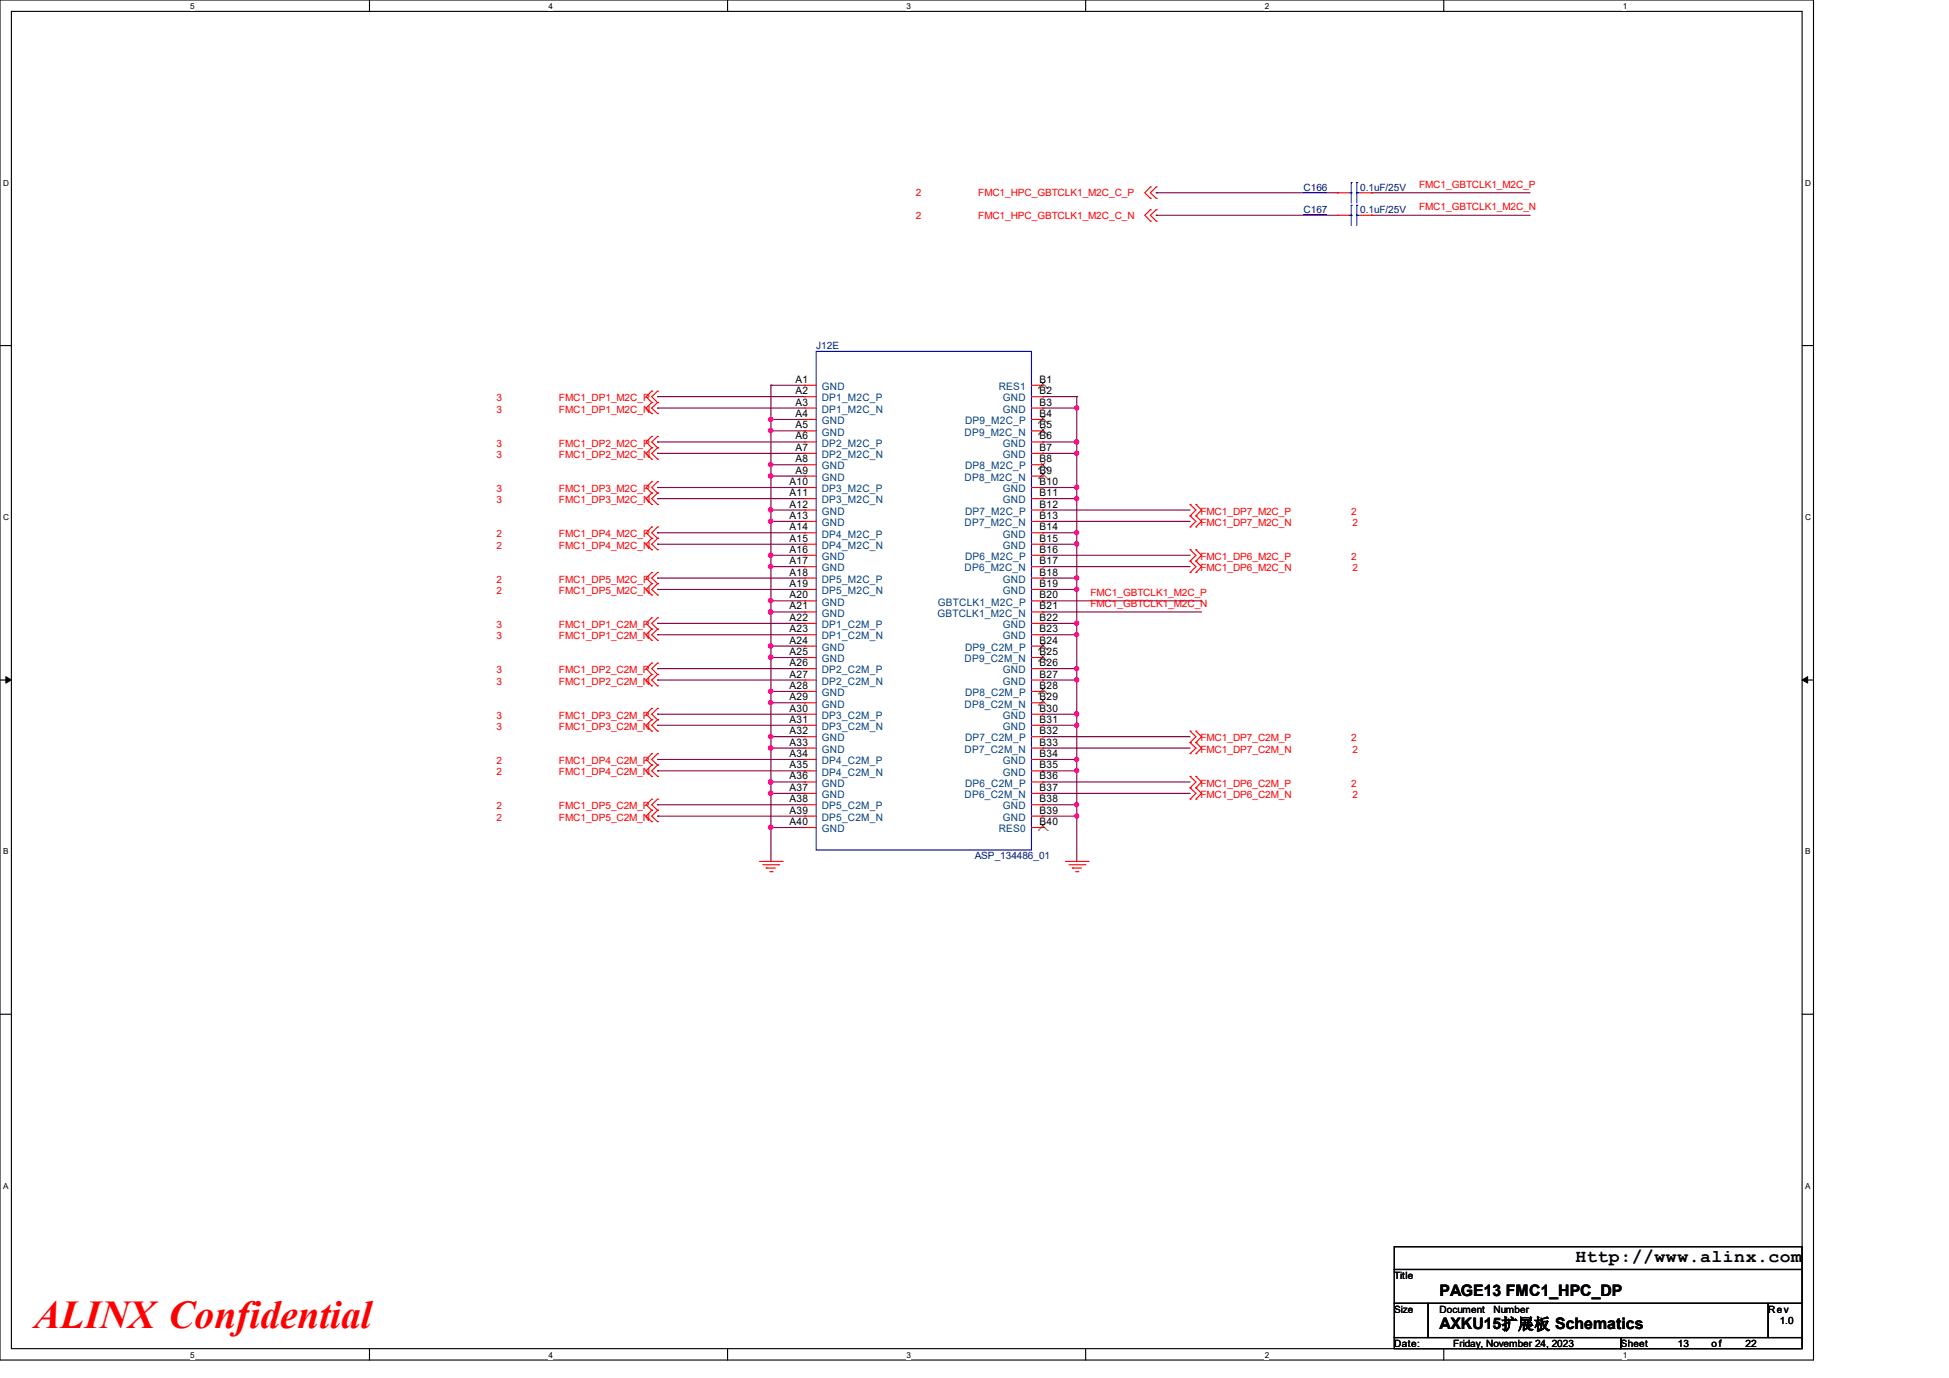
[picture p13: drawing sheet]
<svg xmlns="http://www.w3.org/2000/svg" width="297mm" height="210mm" viewBox="0 0 297 210" stroke-linecap="round" stroke-linejoin="round" font-family="sans-serif">
<defs><g id="words">
<text font-size="6" fill="#f00" x="5.2" y="202.3">ALINX Confidential</text>
<text font-size="2.8" x="240.1" y="192.3">Http://www.alinx.com</text>
<g font-size="2.4">
<text x="219.4" y="197.4">PAGE13 FMC1_HPC_DP</text>
<text x="219.4" y="202.6">AXKU15扩展板 Schematics</text>
</g>
<g font-size="1.6">
<text x="121.2" y="58.3">A1</text>
<text x="158.4" y="58.3">B1</text>
<text x="121.2" y="60.1">A2</text>
<text x="121.2" y="61.8">A3</text>
<text x="121.2" y="63.5">A4</text>
<text x="121.2" y="65.3">A5</text>
<text x="158.4" y="60.1">B2</text>
<text x="158.4" y="61.8">B3</text>
<text x="158.4" y="63.5">B4</text>
<text x="158.4" y="65.3">B5</text>
<text x="121.2" y="67">A6</text>
<text x="121.2" y="68.7">A7</text>
<text x="121.2" y="70.4">A8</text>
<text x="158.4" y="67">B6</text>
<text x="158.4" y="68.7">B7</text>
<text x="158.4" y="70.4">B8</text>
<text x="120.3" y="73.9">A10</text>
<text x="120.3" y="75.6">A11</text>
<text x="120.3" y="77.3">A12</text>
<text x="121.2" y="72.2">A9</text>
<text x="158.4" y="72.2">B9</text>
<text x="158.4" y="73.9">B10</text>
<text x="158.4" y="75.6">B11</text>
<text x="158.4" y="77.3">B12</text>
<text x="120.3" y="79.1">A13</text>
<text x="120.3" y="80.8">A14</text>
<text x="120.3" y="82.6">A15</text>
<text x="158.4" y="79.1">B13</text>
<text x="158.4" y="80.8">B14</text>
<text x="158.4" y="82.6">B15</text>
<text x="120.3" y="84.2">A16</text>
<text x="120.3" y="86">A17</text>
<text x="120.3" y="87.7">A18</text>
<text x="120.3" y="89.5">A19</text>
<text x="158.4" y="84.2">B16</text>
<text x="158.4" y="86">B17</text>
<text x="158.4" y="87.7">B18</text>
<text x="158.4" y="89.5">B19</text>
<text x="120.3" y="91.2">A20</text>
<text x="120.3" y="92.9">A21</text>
<text x="120.3" y="94.6">A22</text>
<text x="158.4" y="91.2">B20</text>
<text x="158.4" y="92.9">B21</text>
<text x="158.4" y="94.6">B22</text>
<text x="120.3" y="96.4">A23</text>
<text x="120.3" y="98.1">A24</text>
<text x="120.3" y="99.8">A25</text>
<text x="120.3" y="101.5">A26</text>
<text x="158.4" y="96.4">B23</text>
<text x="158.4" y="98.1">B24</text>
<text x="158.4" y="99.8">B25</text>
<text x="158.4" y="101.5">B26</text>
<text x="120.3" y="103.3">A27</text>
<text x="120.3" y="105">A28</text>
<text x="120.3" y="106.7">A29</text>
<text x="158.4" y="103.3">B27</text>
<text x="158.4" y="105">B28</text>
<text x="158.4" y="106.7">B29</text>
<text x="120.3" y="108.5">A30</text>
<text x="120.3" y="110.2">A31</text>
<text x="120.3" y="111.9">A32</text>
<text x="120.3" y="113.6">A33</text>
<text x="158.4" y="108.5">B30</text>
<text x="158.4" y="110.2">B31</text>
<text x="158.4" y="111.9">B32</text>
<text x="158.4" y="113.6">B33</text>
<text x="120.3" y="115.4">A34</text>
<text x="120.3" y="117.1">A35</text>
<text x="120.3" y="118.8">A36</text>
<text x="158.4" y="115.4">B34</text>
<text x="158.4" y="117.1">B35</text>
<text x="158.4" y="118.8">B36</text>
<text x="120.3" y="120.5">A37</text>
<text x="120.3" y="122.3">A38</text>
<text x="120.3" y="124">A39</text>
<text x="120.3" y="125.7">A40</text>
<text x="158.4" y="120.5">B37</text>
<text x="158.4" y="122.3">B38</text>
<text x="158.4" y="124">B39</text>
<text x="158.4" y="125.7">B40</text>
</g>
<g font-size="1.6" fill="#004080">
<text x="125.2" y="59.4">GND</text>
<text x="152.2" y="59.4">RES1</text>
<text x="125.2" y="61.2">DP1_M2C_P</text>
<text x="125.2" y="62.9">DP1_M2C_N</text>
<text x="125.2" y="64.6">GND</text>
<text x="147.1" y="64.6">DP9_M2C_P</text>
<text x="152.8" y="61.2">GND</text>
<text x="152.8" y="62.9">GND</text>
<text x="125.2" y="66.4">GND</text>
<text x="125.2" y="68.1">DP2_M2C_P</text>
<text x="125.2" y="69.8">DP2_M2C_N</text>
<text x="125.2" y="71.5">GND</text>
<text x="147" y="66.4">DP9_M2C_N</text>
<text x="147.1" y="71.5">DP8_M2C_P</text>
<text x="152.8" y="68.1">GND</text>
<text x="152.8" y="69.8">GND</text>
<text x="125.2" y="73.3">GND</text>
<text x="125.2" y="75">DP3_M2C_P</text>
<text x="125.2" y="76.7">DP3_M2C_N</text>
<text x="147" y="73.3">DP8_M2C_N</text>
<text x="152.8" y="75">GND</text>
<text x="152.8" y="76.7">GND</text>
<text x="125.2" y="78.4">GND</text>
<text x="125.2" y="80.2">GND</text>
<text x="125.2" y="81.9">DP4_M2C_P</text>
<text x="125.2" y="83.7">DP4_M2C_N</text>
<text x="147" y="80.2">DP7_M2C_N</text>
<text x="147.1" y="78.4">DP7_M2C_P</text>
<text x="152.8" y="81.9">GND</text>
<text x="152.8" y="83.7">GND</text>
<text x="125.2" y="85.3">GND</text>
<text x="125.2" y="87.1">GND</text>
<text x="125.2" y="88.8">DP5_M2C_P</text>
<text x="147" y="87.1">DP6_M2C_N</text>
<text x="147.1" y="85.3">DP6_M2C_P</text>
<text x="152.8" y="88.8">GND</text>
<text x="125.2" y="90.6">DP5_M2C_N</text>
<text x="125.2" y="92.3">GND</text>
<text x="125.2" y="94">GND</text>
<text x="125.2" y="95.7">DP1_C2M_P</text>
<text x="142.8" y="94">GBTCLK1_M2C_N</text>
<text x="142.9" y="92.3">GBTCLK1_M2C_P</text>
<text x="152.8" y="90.6">GND</text>
<text x="152.8" y="95.7">GND</text>
<text x="125.2" y="97.5">DP1_C2M_N</text>
<text x="125.2" y="99.2">GND</text>
<text x="125.2" y="100.9">GND</text>
<text x="147" y="100.9">DP9_C2M_N</text>
<text x="147.1" y="99.2">DP9_C2M_P</text>
<text x="152.8" y="97.5">GND</text>
<text x="125.2" y="102.6">DP2_C2M_P</text>
<text x="125.2" y="104.4">DP2_C2M_N</text>
<text x="125.2" y="106.1">GND</text>
<text x="125.2" y="107.8">GND</text>
<text x="147" y="107.8">DP8_C2M_N</text>
<text x="147.1" y="106.1">DP8_C2M_P</text>
<text x="152.8" y="102.6">GND</text>
<text x="152.8" y="104.4">GND</text>
<text x="125.2" y="109.6">DP3_C2M_P</text>
<text x="125.2" y="111.3">DP3_C2M_N</text>
<text x="125.2" y="113">GND</text>
<text x="147.1" y="113">DP7_C2M_P</text>
<text x="152.8" y="109.6">GND</text>
<text x="152.8" y="111.3">GND</text>
<text x="125.2" y="114.7">GND</text>
<text x="125.2" y="116.5">DP4_C2M_P</text>
<text x="125.2" y="118.2">DP4_C2M_N</text>
<text x="125.2" y="119.9">GND</text>
<text x="147" y="114.7">DP7_C2M_N</text>
<text x="147.1" y="119.9">DP6_C2M_P</text>
<text x="152.8" y="116.5">GND</text>
<text x="152.8" y="118.2">GND</text>
<text x="125.2" y="121.6">GND</text>
<text x="125.2" y="123.4">DP5_C2M_P</text>
<text x="125.2" y="125.1">DP5_C2M_N</text>
<text x="147" y="121.6">DP6_C2M_N</text>
<text x="152.8" y="123.4">GND</text>
<text x="152.8" y="125.1">GND</text>
<text x="125.2" y="126.8">GND</text>
<text x="152.2" y="126.8">RES0</text>
</g>
<g font-size="1.5" fill="#f00">
<text x="139.6" y="29.9">2</text>
<text x="149.1" y="29.9">FMC1_HPC_GBTCLK1_M2C_C_P</text>
<text x="216.3" y="28.6">FMC1_GBTCLK1_M2C_P</text>
<text x="139.6" y="33.4">2</text>
<text x="149.1" y="33.4">FMC1_HPC_GBTCLK1_M2C_C_N</text>
<text x="216.3" y="32">FMC1_GBTCLK1_M2C_N</text>
<text x="75.7" y="61.2">3</text>
<text x="75.7" y="62.9">3</text>
<text x="85.2" y="61.2">FMC1_DP1_M2C_P</text>
<text x="85.2" y="62.9">FMC1_DP1_M2C_N</text>
<text x="75.7" y="68.1">3</text>
<text x="75.7" y="69.8">3</text>
<text x="85.2" y="68.1">FMC1_DP2_M2C_P</text>
<text x="85.2" y="69.8">FMC1_DP2_M2C_N</text>
<text x="75.7" y="75">3</text>
<text x="75.7" y="76.7">3</text>
<text x="85.2" y="75">FMC1_DP3_M2C_P</text>
<text x="85.2" y="76.7">FMC1_DP3_M2C_N</text>
<text x="75.7" y="81.9">2</text>
<text x="75.7" y="83.6">2</text>
<text x="85.2" y="81.9">FMC1_DP4_M2C_P</text>
<text x="85.2" y="83.6">FMC1_DP4_M2C_N</text>
<text x="182.9" y="78.4">FMC1_DP7_M2C_P</text>
<text x="182.9" y="80.2">FMC1_DP7_M2C_N</text>
<text x="205.9" y="78.4">2</text>
<text x="206.1" y="80.2">2</text>
<text x="75.7" y="88.8">2</text>
<text x="85.2" y="88.8">FMC1_DP5_M2C_P</text>
<text x="182.9" y="85.3">FMC1_DP6_M2C_P</text>
<text x="182.9" y="87.1">FMC1_DP6_M2C_N</text>
<text x="205.9" y="85.3">2</text>
<text x="206.1" y="87.1">2</text>
<text x="75.7" y="90.5">2</text>
<text x="75.7" y="95.7">3</text>
<text x="85.2" y="90.5">FMC1_DP5_M2C_N</text>
<text x="85.2" y="95.7">FMC1_DP1_C2M_P</text>
<text x="166.2" y="90.8">FMC1_GBTCLK1_M2C_P</text>
<text x="166.2" y="92.5">FMC1_GBTCLK1_M2C_N</text>
<text x="75.7" y="97.5">3</text>
<text x="85.2" y="97.5">FMC1_DP1_C2M_N</text>
<text x="75.7" y="102.6">3</text>
<text x="75.7" y="104.4">3</text>
<text x="85.2" y="102.6">FMC1_DP2_C2M_P</text>
<text x="85.2" y="104.4">FMC1_DP2_C2M_N</text>
<text x="75.7" y="109.5">3</text>
<text x="75.7" y="111.3">3</text>
<text x="85.2" y="109.5">FMC1_DP3_C2M_P</text>
<text x="85.2" y="111.3">FMC1_DP3_C2M_N</text>
<text x="182.9" y="113">FMC1_DP7_C2M_P</text>
<text x="205.9" y="113">2</text>
<text x="75.7" y="116.4">2</text>
<text x="75.7" y="118.2">2</text>
<text x="85.2" y="116.4">FMC1_DP4_C2M_P</text>
<text x="85.2" y="118.2">FMC1_DP4_C2M_N</text>
<text x="182.9" y="119.9">FMC1_DP6_C2M_P</text>
<text x="182.9" y="114.7">FMC1_DP7_C2M_N</text>
<text x="205.9" y="119.9">2</text>
<text x="206.1" y="114.7">2</text>
<text x="75.7" y="123.4">2</text>
<text x="75.7" y="125.1">2</text>
<text x="85.2" y="123.4">FMC1_DP5_C2M_P</text>
<text x="85.2" y="125.1">FMC1_DP5_C2M_N</text>
<text x="182.9" y="121.6">FMC1_DP6_C2M_N</text>
<text x="206.1" y="121.6">2</text>
</g>
<g font-size="1.5" fill="#000080">
<text x="198.6" y="29">C166</text>
<text x="207.3" y="29">0.1uF/25V</text>
<text x="198.6" y="32.5">C167</text>
<text x="207.3" y="32.5">0.1uF/25V</text>
<text x="124.4" y="53.2">J12E</text>
<text x="148.6" y="130.9">ASP_134486_01</text>
</g>
<g font-size="1.5">
<text x="212.5" y="194.9">Title</text>
<text x="212.5" y="200">Size</text>
<text x="219.4" y="200">Document</text>
<text x="227.6" y="200">Number</text>
<text x="269.4" y="200">Rev</text>
<text x="271.2" y="201.8">1.0</text>
<text x="212.5" y="205.2">Date:</text>
<text x="221.5" y="205.2">Friday, November 24, 2023</text>
<text x="247" y="205.2">Sheet</text>
<text x="255.7" y="205.2">13</text>
<text x="260.8" y="205.2">of</text>
<text x="266" y="205.2">22</text>
</g>
<g font-size="1.3">
<text x="29" y="1.3">5</text>
<text x="83.6" y="1.3">4</text>
<text x="138.1" y="1.3">3</text>
<text x="192.7" y="1.3">2</text>
<text x="247.3" y="1.3">1</text>
<text x=".5" y="28.3">D</text>
<text x="275.1" y="28.3">D</text>
<text x=".5" y="79.2">C</text>
<text x="275.1" y="79.2">C</text>
<text x=".5" y="130.2">B</text>
<text x="275.1" y="130.2">B</text>
<text x=".5" y="181.1">A</text>
<text x="275.1" y="181.1">A</text>
<text x="29" y="206.9">5</text>
<text x="83.6" y="206.9">4</text>
<text x="138.1" y="206.9">3</text>
<text x="192.7" y="206.9">2</text>
<text x="247.3" y="206.9">1</text>
</g>
</g></defs>
<path d="M0 0h276.4v207.3h-276.4zM1.7 1.7h272.9v203.8h-272.9z" fill="none" stroke="#000" stroke-width=".17"/>
<g fill="#fff">
<path d="M29 .2h.7v1.4h-.7z"/>
<path d="M29 205.7h.7v1.4h-.7z"/>
</g>
<path d="M56.3 0v1.7M56.3 205.5v1.8" fill="none" stroke="#000" stroke-width=".17"/>
<g fill="#fff">
<path d="M83.6 .2h.6v1.4h-.6z"/>
<path d="M83.6 205.7h.6v1.4h-.6z"/>
</g>
<path d="M110.9 0v1.7M110.9 205.5v1.8" fill="none" stroke="#000" stroke-width=".17"/>
<g fill="#fff">
<path d="M138.1 .2h.7v1.4h-.7z"/>
<path d="M138.1 205.7h.7v1.4h-.7z"/>
</g>
<path d="M165.4 0v1.7M165.4 205.5v1.8" fill="none" stroke="#000" stroke-width=".17"/>
<g fill="#fff">
<path d="M192.7 .2h.7v1.4h-.7z"/>
<path d="M192.7 205.7h.7v1.4h-.7z"/>
</g>
<path d="M220 0v1.7M220 205.5v1.8" fill="none" stroke="#000" stroke-width=".17"/>
<g fill="#fff">
<path d="M247.3 .2h.6v1.4h-.6z"/>
<path d="M247.3 205.7h.6v1.4h-.6z"/>
<path d="M.5 27.2h.9v1.4h-.9z"/>
<path d="M275.1 27.2h.9v1.4h-.9z"/>
<path d="M.5 78.1h.9v1.4h-.9z"/>
<path d="M275.1 78.1h.9v1.4h-.9z"/>
</g>
<path d="M0 52.7h1.7M274.6 52.7h1.8" fill="none" stroke="#000" stroke-width=".17"/>
<g fill="#fff">
<path d="M.5 129.1h.8v1.4h-.8z"/>
<path d="M275.1 129.1h.8v1.4h-.8z"/>
</g>
<path d="M0 103.6h1.7M274.6 103.6h1.8" fill="none" stroke="#000" stroke-width=".17"/>
<path d="M.9 103.1l.8 .5-.8 .5zM274.6 103.6l.9-.5v1z" fill="#000" stroke="#000" stroke-width=".15"/>
<g fill="#fff">
<path d="M.5 180h.8v1.4h-.8z"/>
<path d="M275.1 180h.8v1.4h-.8z"/>
</g>
<path d="M0 154.6h1.7M274.6 154.6h1.8M212.5 190h62.1v3.5h-62.1zM212.5 193.5h62.1v5.1h-62.1zM212.5 198.6h5.1v5.2h-5.1zM217.6 198.6h51.9v5.2h-51.9zM269.5 198.6h5.1v5.2h-5.1zM212.5 203.8h34.5v1.7h-34.5zM247 203.8h27.6v1.7h-27.6z" fill="none" stroke="#000" stroke-width=".17"/>
<g fill="none" stroke="#800040" stroke-width=".17">
<path d="M176.2 29.4h.1M176.2 32.8h.1M176.2 29.4h27.6M176.2 32.8h27.6M209 29.4h.1M209 32.8h.1M209 29.4h24.2M209 32.8h24.2M117.5 58.7h.1M117.5 58.7v72.6M117.5 58.7h5.1M100.2 60.5h.1"/>
<path d="M100.2 62.2h.1M100.2 67.4h.1M100.2 69.1h.1M100.2 74.3h.1M100.2 76h.1M100.2 69.1h22.4M100.2 74.3h22.4M100.2 76h22.4M100.2 67.4h22.4M100.2 60.5h22.4M100.2 62.2h22.4M117.5 79.5h.1"/>
<path d="M117.5 77.7h.1M117.5 72.6h.1M117.5 70.8h.1M117.5 65.7h.1M117.5 63.9h.1M117.5 79.5h5.1M117.5 77.7h5.1M117.5 72.6h5.1M117.5 70.8h5.1M117.5 65.7h5.1M117.5 63.9h5.1M158.9 69.1h.1"/>
<path d="M158.9 74.3h.1M158.9 76h.1M158.9 67.4h.1M158.9 60.5h.1M158.9 62.2h.1M158.9 77.7h.1M158.9 79.5h.1M158.9 79.5h22.5M158.9 77.7h22.5M158.9 69.1h5.2M158.9 74.3h5.2M158.9 76h5.2"/>
<path d="M158.9 67.4h5.2M158.9 60.5h5.2M158.9 62.2h5.2M164.1 67.4h.1M164.1 69.1h.1M164.1 74.3h.1M164.1 76h.1M164.1 62.2h.1M164.1 60.5h.1M164.1 60.5v70.8M100.2 95h.1M100.2 96.7h.1"/>
<path d="M100.2 81.2h.1M100.2 82.9h.1M100.2 88.1h.1M100.2 89.8h.1M100.2 81.2h22.4M100.2 89.8h22.4M100.2 95h22.4M100.2 96.7h22.4M100.2 88.1h22.4M100.2 82.9h22.4M117.5 98.5h.1M117.5 93.3h.1"/>
<path d="M117.5 91.6h.1M117.5 84.6h.1M117.5 86.4h.1M117.5 98.5h5.1M117.5 93.3h5.1M117.5 84.6h5.1M117.5 91.6h5.1M117.5 86.4h5.1M158.9 81.2h.1M158.9 89.8h.1M158.9 95h.1M158.9 96.7h.1"/>
<path d="M158.9 88.1h.1M158.9 82.9h.1M158.9 91.6h.1M158.9 93.3h.1M158.9 84.6h.1M158.9 86.4h.1M158.9 93.3h24.2M158.9 84.6h22.5M158.9 81.2h5.2M158.9 89.8h5.2M158.9 95h5.2M158.9 96.7h5.2"/>
<path d="M158.9 88.1h5.2M158.9 91.6h24.2M158.9 86.4h22.5M158.9 82.9h5.2M164.1 88.1h.1M164.1 89.8h.1M164.1 95h.1M164.1 96.7h.1M164.1 82.9h.1M164.1 81.2h.1M100.2 101.9h.1M100.2 103.6h.1"/>
<path d="M100.2 108.8h.1M100.2 110.5h.1M100.2 115.7h.1M100.2 117.5h.1M100.2 108.8h22.4M100.2 101.9h22.4M100.2 110.5h22.4M100.2 115.7h22.4M100.2 117.5h22.4M100.2 103.6h22.4M117.5 119.2h.1M117.5 114h.1"/>
<path d="M117.5 112.3h.1M117.5 105.4h.1M117.5 100.2h.1M117.5 107.1h.1M117.5 119.2h5.1M117.5 114h5.1M117.5 105.4h5.1M117.5 100.2h5.1M117.5 112.3h5.1M117.5 107.1h5.1M158.9 108.8h.1M158.9 101.9h.1"/>
<path d="M158.9 110.5h.1M158.9 115.7h.1M158.9 117.5h.1M158.9 103.6h.1M158.9 112.3h.1M158.9 114h.1M158.9 119.2h.1M158.9 119.2h22.5M158.9 114h22.5M158.9 108.8h5.2M158.9 101.9h5.2M158.9 110.5h5.2"/>
<path d="M158.9 115.7h5.2M158.9 117.5h5.2M158.9 112.3h22.5M158.9 103.6h5.2M164.1 103.6h.1M164.1 101.9h.1M164.1 108.8h.1M164.1 110.5h.1M164.1 115.7h.1M164.1 117.5h.1M100.2 122.6h.1M100.2 124.4h.1"/>
<path d="M100.2 122.6h22.4M100.2 124.4h22.4M117.5 126.1h.1M117.5 120.9h.1M117.5 126.1h5.1M117.5 120.9h5.1M158.9 122.6h.1M158.9 124.4h.1M158.9 120.9h.1M158.9 122.6h5.2M158.9 120.9h22.5M158.9 124.4h5.2"/>
<path d="M164.1 124.4h.1M164.1 122.6h.1"/>
</g>
<g fill="#f0f" stroke="#f0f" stroke-width=".17">
<circle cx="117.4" cy="119.2" r=".34"/>
<circle cx="117.4" cy="114" r=".33"/>
<circle cx="117.4" cy="112.2" r=".33"/>
<circle cx="117.4" cy="98.4" r=".33"/>
<circle cx="117.4" cy="93.3" r=".34"/>
<circle cx="117.4" cy="79.4" r=".33"/>
<circle cx="117.4" cy="77.7" r=".33"/>
<circle cx="117.4" cy="72.5" r=".33"/>
<circle cx="117.4" cy="70.8" r=".33"/>
<circle cx="164.1" cy="69.1" r=".32"/>
<circle cx="164.1" cy="67.4" r=".33"/>
<circle cx="164.1" cy="108.8" r=".33"/>
<circle cx="164.1" cy="103.6" r=".32"/>
<circle cx="164.1" cy="74.3" r=".33"/>
<circle cx="164.1" cy="81.2" r=".32"/>
<circle cx="164.1" cy="76" r=".33"/>
<circle cx="164.1" cy="89.8" r=".32"/>
<circle cx="164.1" cy="88.1" r=".32"/>
<circle cx="164.1" cy="96.7" r=".32"/>
<circle cx="164.1" cy="95" r=".32"/>
<circle cx="164.1" cy="101.9" r=".33"/>
<circle cx="164.1" cy="110.5" r=".33"/>
<circle cx="164.1" cy="115.7" r=".32"/>
<circle cx="164.1" cy="122.6" r=".32"/>
<circle cx="164.1" cy="117.4" r=".33"/>
<circle cx="117.4" cy="126.1" r=".34"/>
<circle cx="117.4" cy="120.9" r=".33"/>
<circle cx="117.4" cy="107.1" r=".33"/>
<circle cx="117.4" cy="105.3" r=".33"/>
<circle cx="117.4" cy="100.2" r=".34"/>
<circle cx="117.4" cy="86.3" r=".33"/>
<circle cx="117.4" cy="91.5" r=".34"/>
<circle cx="117.4" cy="84.6" r=".34"/>
<circle cx="117.4" cy="65.6" r=".34"/>
<circle cx="117.4" cy="63.9" r=".33"/>
<circle cx="164.1" cy="124.4" r=".32"/>
<circle cx="164.1" cy="82.9" r=".33"/>
<circle cx="164.1" cy="62.2" r=".32"/>
</g>
<g fill="none" stroke="#f00" stroke-width=".17">
<path d="M175.3 28.5h.1M175.3 30.2h.1M175.3 32h.1M175.3 33.7h.1M175.3 28.5l-.8 .9 .8 .8M175.3 32l-.8 .8 .8 .9M176.2 28.5h.1M176.2 30.2h.1M176.2 32h.1M176.2 33.7h.1M176.2 28.5l-.9 .9 .9 .8M176.2 32l-.9 .8 .9 .9"/>
<path d="M203.8 29.4h.1M203.8 32.8h.1M203.8 29.4h1.7M203.8 32.8h1.7M207.3 29.4h1.7M207.3 32.8h1.7M209 29.4h.1M209 32.8h.1M99.3 59.6h.1M99.3 59.6l-.8 .9 .8 .8M100.2 59.6h.1M100.2 59.6l-.9 .9 .9 .8"/>
<path d="M122.6 58.7h.1M122.6 58.7h1.8M157.2 58.7h1.7M158.9 58.7h.1M99.3 61.3h.1M99.3 63h.1M99.3 66.5h.1M99.3 68.2h.1M99.3 70h.1M99.3 73.4h.1M99.3 75.1h.1M99.3 76.9h.1"/>
<path d="M99.3 61.3l-.8 .9 .8 .8M99.3 66.5l-.8 .9 .8 .8M99.3 68.2l-.8 .9 .8 .9M99.3 73.4l-.8 .9 .8 .8M99.3 75.1l-.8 .9 .8 .9M100.2 61.3h.1M100.2 63h.1M100.2 66.5h.1M100.2 68.2h.1M100.2 70h.1M100.2 73.4h.1M100.2 75.1h.1"/>
<path d="M100.2 76.9h.1M100.2 61.3l-.9 .9 .9 .8M100.2 66.5l-.9 .9 .9 .8M100.2 68.2l-.9 .9 .9 .9M100.2 73.4l-.9 .9 .9 .8M100.2 75.1l-.9 .9 .9 .9M122.6 60.5h.1M122.6 62.2h.1M122.6 63.9h.1M122.6 65.7h.1M122.6 67.4h.1M122.6 69.1h.1"/>
<path d="M122.6 70.8h.1M122.6 72.6h.1M122.6 74.3h.1M122.6 76h.1M122.6 77.7h.1M122.6 79.5h.1M122.6 60.5h1.8M122.6 62.2h1.8M122.6 63.9h1.8M122.6 65.7h1.8M122.6 67.4h1.8M122.6 69.1h1.8"/>
<path d="M122.6 70.8h1.8M122.6 72.6h1.8M122.6 74.3h1.8M122.6 76h1.8M122.6 77.7h1.8M122.6 79.5h1.8M157.2 60.5h1.7M157.2 62.2h1.7M157.2 63.9h1.7M157.2 65.7h1.7M157.2 67.4h1.7M157.2 69.1h1.7"/>
<path d="M157.2 70.8h1.7M157.2 72.6h1.7M157.2 74.3h1.7M157.2 76h1.7M157.2 77.7h1.7M157.2 79.5h1.7M158.9 60.5h.1M158.9 62.2h.1M158.9 63.9h.1M158.9 65.7h.1M158.9 67.4h.1M158.9 69.1h.1"/>
<path d="M158.9 70.8h.1M158.9 72.6h.1M158.9 74.3h.1M158.9 76h.1M158.9 77.7h.1M158.9 79.5h.1M181.4 76.9h.1M181.4 78.6h.1M181.4 76.9l.8 .8-.8 .9M181.4 78.6l.8 .9-.8 .8M182.2 76.9h.1M182.2 78.6h.1"/>
<path d="M182.2 76.9l.9 .8-.9 .9M182.2 78.6l.9 .9-.9 .8M99.3 80.3h.1M99.3 82h.1M99.3 83.8h.1M99.3 87.2h.1M99.3 88.9h.1M99.3 90.7h.1M99.3 94.1h.1M99.3 95.9h.1M99.3 97.6h.1M99.3 80.3l-.8 .9 .8 .8"/>
<path d="M99.3 82l-.8 .9 .8 .9M99.3 87.2l-.8 .9 .8 .8M99.3 88.9l-.8 .9 .8 .9M99.3 94.1l-.8 .9 .8 .9M99.3 95.9l-.8 .8 .8 .9M100.2 80.3h.1M100.2 82h.1M100.2 83.8h.1M100.2 87.2h.1M100.2 88.9h.1M100.2 90.7h.1M100.2 94.1h.1"/>
<path d="M100.2 95.9h.1M100.2 97.6h.1M100.2 80.3l-.9 .9 .9 .8M100.2 82l-.9 .9 .9 .9M100.2 87.2l-.9 .9 .9 .8M100.2 88.9l-.9 .9 .9 .9M100.2 94.1l-.9 .9 .9 .9M100.2 95.9l-.9 .8 .9 .9M122.6 81.2h.1M122.6 82.9h.1M122.6 84.6h.1M122.6 86.4h.1"/>
<path d="M122.6 88.1h.1M122.6 89.8h.1M122.6 91.6h.1M122.6 93.3h.1M122.6 95h.1M122.6 96.7h.1M122.6 98.5h.1M122.6 81.2h1.8M122.6 82.9h1.8M122.6 84.6h1.8M122.6 86.4h1.8M122.6 88.1h1.8"/>
<path d="M122.6 89.8h1.8M122.6 91.6h1.8M122.6 93.3h1.8M122.6 95h1.8M122.6 96.7h1.8M122.6 98.5h1.8M157.2 81.2h1.7M157.2 82.9h1.7M157.2 84.6h1.7M157.2 86.4h1.7M157.2 88.1h1.7M157.2 89.8h1.7"/>
<path d="M157.2 91.6h1.7M157.2 93.3h1.7M157.2 95h1.7M157.2 96.7h1.7M157.2 98.5h1.7M158.9 81.2h.1M158.9 82.9h.1M158.9 84.6h.1M158.9 86.4h.1M158.9 88.1h.1M158.9 89.8h.1M158.9 91.6h.1"/>
<path d="M158.9 93.3h.1M158.9 95h.1M158.9 96.7h.1M158.9 98.5h.1M181.4 83.8h.1M181.4 85.5h.1M181.4 87.2h.1M181.4 80.3h.1M181.4 83.8l.8 .8-.8 .9M181.4 85.5l.8 .9-.8 .8M182.2 83.8h.1M182.2 85.5h.1"/>
<path d="M182.2 87.2h.1M182.2 80.3h.1M182.2 83.8l.9 .8-.9 .9M182.2 85.5l.9 .9-.9 .8M99.3 101h.1M99.3 102.8h.1M99.3 104.5h.1M99.3 107.9h.1M99.3 109.7h.1M99.3 111.4h.1M99.3 114.9h.1M99.3 116.6h.1"/>
<path d="M99.3 118.3h.1M99.3 101l-.8 .9 .8 .9M99.3 102.8l-.8 .8 .8 .9M99.3 107.9l-.8 .9 .8 .9M99.3 109.7l-.8 .8 .8 .9M99.3 114.9l-.8 .8 .8 .9M99.3 116.6l-.8 .9 .8 .8M100.2 101h.1M100.2 102.8h.1M100.2 104.5h.1M100.2 107.9h.1M100.2 109.7h.1"/>
<path d="M100.2 111.4h.1M100.2 114.9h.1M100.2 116.6h.1M100.2 118.3h.1M100.2 101l-.9 .9 .9 .9M100.2 102.8l-.9 .8 .9 .9M100.2 107.9l-.9 .9 .9 .9M100.2 109.7l-.9 .8 .9 .9M100.2 114.9l-.9 .8 .9 .9M100.2 116.6l-.9 .9 .9 .8M122.6 100.2h.1M122.6 101.9h.1"/>
<path d="M122.6 103.6h.1M122.6 105.4h.1M122.6 107.1h.1M122.6 108.8h.1M122.6 110.5h.1M122.6 112.3h.1M122.6 114h.1M122.6 115.7h.1M122.6 117.5h.1M122.6 119.2h.1M122.6 100.2h1.8M122.6 101.9h1.8"/>
<path d="M122.6 103.6h1.8M122.6 105.4h1.8M122.6 107.1h1.8M122.6 108.8h1.8M122.6 110.5h1.8M122.6 112.3h1.8M122.6 114h1.8M122.6 115.7h1.8M122.6 117.5h1.8M122.6 119.2h1.8M157.2 100.2h1.7M157.2 101.9h1.7"/>
<path d="M157.2 103.6h1.7M157.2 105.4h1.7M157.2 107.1h1.7M157.2 108.8h1.7M157.2 110.5h1.7M157.2 112.3h1.7M157.2 114h1.7M157.2 115.7h1.7M157.2 117.5h1.7M157.2 119.2h1.7M158.9 100.2h.1M158.9 101.9h.1"/>
<path d="M158.9 103.6h.1M158.9 105.4h.1M158.9 107.1h.1M158.9 108.8h.1M158.9 110.5h.1M158.9 112.3h.1M158.9 114h.1M158.9 115.7h.1M158.9 117.5h.1M158.9 119.2h.1M181.4 118.3h.1M181.4 111.4h.1"/>
<path d="M181.4 113.2h.1M181.4 114.9h.1M181.4 118.3l.8 .9-.8 .9M181.4 111.4l.8 .9-.8 .9M181.4 113.2l.8 .8-.8 .9M182.2 118.3h.1M182.2 111.4h.1M182.2 113.2h.1M182.2 114.9h.1M182.2 118.3l.9 .9-.9 .9M182.2 111.4l.9 .9-.9 .9M182.2 113.2l.9 .8-.9 .9"/>
<path d="M99.3 121.8h.1M99.3 123.5h.1M99.3 125.2h.1M99.3 121.8l-.8 .8 .8 .9M99.3 123.5l-.8 .9 .8 .8M100.2 121.8h.1M100.2 123.5h.1M100.2 125.2h.1M100.2 121.8l-.9 .8 .9 .9M100.2 123.5l-.9 .9 .9 .8M115.7 131.3h3.5M116.2 131.8h2.5"/>
<path d="M116.8 132.3h.1M116.8 132.3h1.4M117.3 132.8h.3M117.6 132.8h.1M118.7 131.8h.1M119.2 131.3h.1M122.6 120.9h.1M122.6 122.6h.1M122.6 124.4h.1M122.6 126.1h.1M122.6 120.9h1.8M122.6 122.6h1.8"/>
<path d="M122.6 124.4h1.8M122.6 126.1h1.8M157.2 120.9h1.7M157.2 122.6h1.7M157.2 124.4h1.7M157.2 126.1h1.7M158.9 120.9h.1M158.9 122.6h.1M158.9 124.4h.1M158.9 126.1h.1M162.3 131.3h3.5M162.9 131.8h2.4"/>
<path d="M163.4 132.3h.1M163.4 132.3h1.4M163.9 132.8h.4M164.3 132.8h.1M165.3 131.8h.1M165.8 131.3h.1M181.4 120.1h.1M181.4 121.8h.1M181.4 120.1l.8 .8-.8 .9M182.2 120.1h.1M182.2 121.8h.1M182.2 120.1l.9 .8-.9 .9"/>
</g>
<g fill="none" stroke="#00f" stroke-width=".17">
<path d="M205.5 29.4h.4M205.5 32.8h.4M205.9 29.4h.1M205.9 27.8h.1M205.9 32.8h.1M205.9 31.3h.1M205.9 27.8v3.1M205.9 31.3v3.1M206.8 27.8h.1M206.8 29.4h.1M206.8 31.3h.1M206.8 32.8h.1"/>
<path d="M206.8 29.4h.5M206.8 27.8v3.1M206.8 31.3v3.1M206.8 32.8h.5M124.4 53.6h32.8v75.9h-32.8z"/>
</g>
<path d="M198.6 29.3h3.7M198.6 32.7h3.7" fill="none" stroke="#000080" stroke-width=".15"/>
<g fill="none" stroke="#804000" stroke-width=".15">
<path d="M158.2 59.2h.1M158.6 58.1l1 1.1M159.3 58.1l-1.1 1.1M159.6 59.2h.1M158.2 64.5h.1M158.2 66.2h.1M158.2 71.5h.1M158.2 72.9h.1M158.6 63.4l1 1.1M158.6 65.2l1 1M158.6 70.5l1 1M158.6 71.9l1 1"/>
<path d="M159.3 63.4l-1.1 1.1M159.3 65.2l-1.1 1M159.3 70.5l-1.1 1M159.3 71.9l-1.1 1M159.6 64.5h.1M159.6 66.2h.1M159.6 71.5h.1M159.6 72.9h.1M158.2 99.1h.1M158.6 98l1 1.1M158.6 99.8l1 1M159.3 98l-1.1 1.1"/>
<path d="M159.3 99.8l-1.1 1M159.6 99.1h.1M158.2 100.8h.1M158.2 105.8h.1M158.2 107.5h.1M158.6 104.7l1 1.1M158.6 106.5l1 1M159.3 104.7l-1.1 1.1M159.3 106.5l-1.1 1M159.6 100.8h.1M159.6 105.8h.1M159.6 107.5h.1"/>
<path d="M158.2 126.6h.1M158.6 125.5l1 1.1M159.3 125.5l-1.1 1.1M159.6 126.6h.1"/>
</g>
<use href="#words"/>
</svg>
